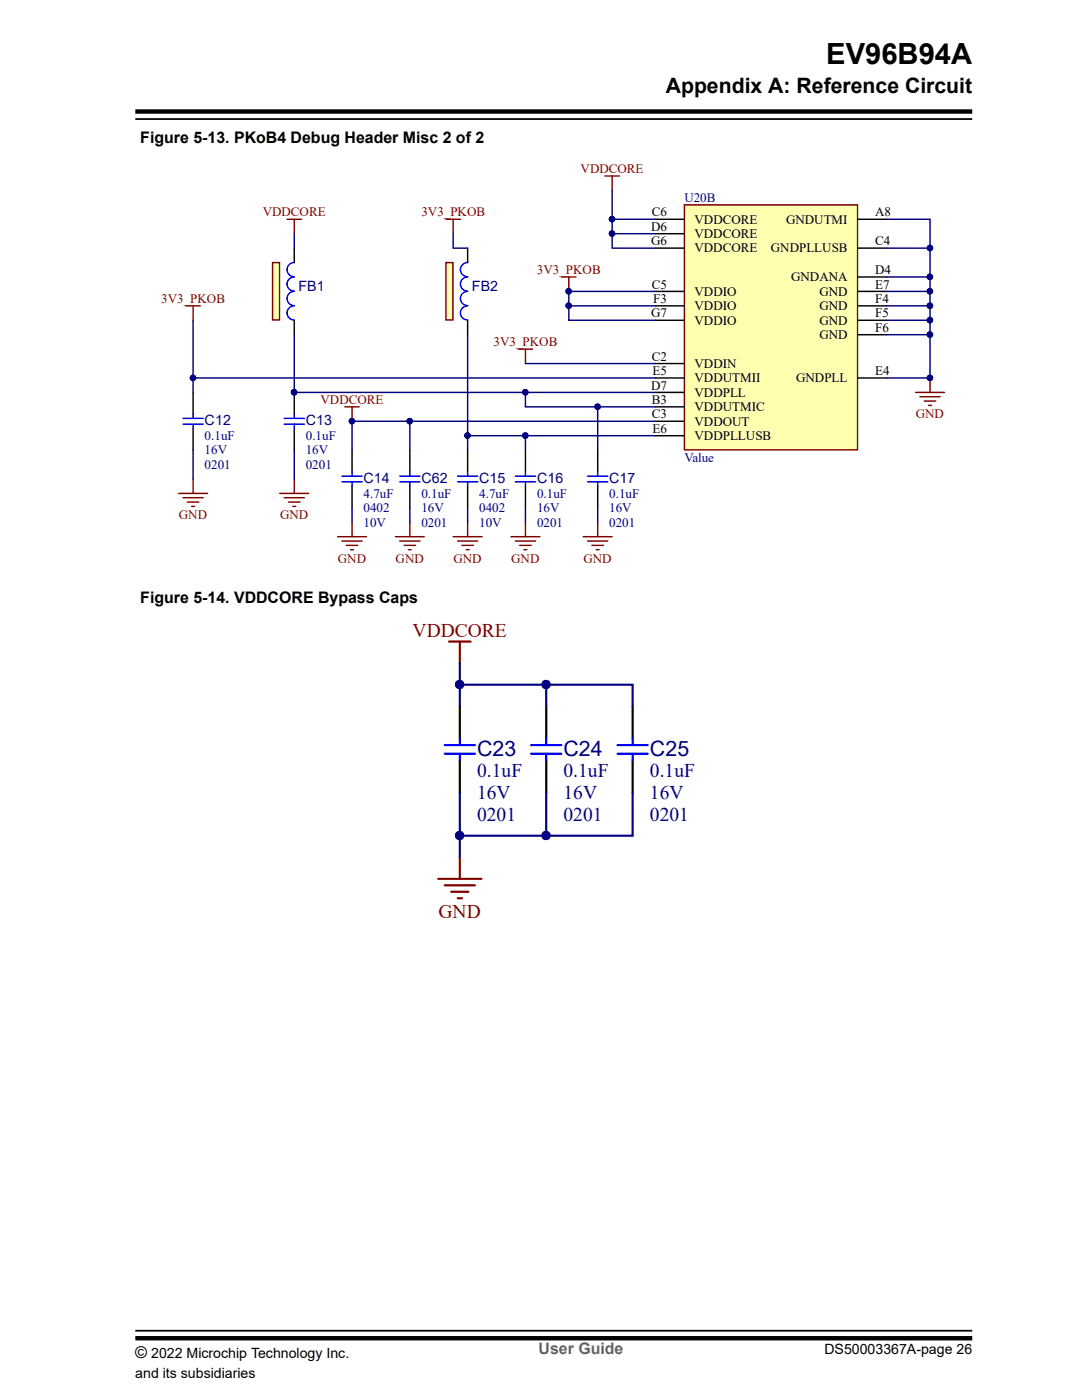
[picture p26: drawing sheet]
<svg xmlns="http://www.w3.org/2000/svg" width="216mm" height="279mm" viewBox="0 0 216 279" stroke-linecap="round" stroke-linejoin="round" font-family="sans-serif">
<defs><g id="words">
<text font-size="5.8" x="164.9" y="12.7">EV96B94A</text>
<text font-size="4.2" x="132.8" y="18.6">Appendix A: Reference Circuit</text>
<g font-size="4.2" fill="#000080">
<text x="95.2" y="150.8">C23</text>
<text x="112.4" y="150.8">C24</text>
<text x="129.7" y="150.8">C25</text>
</g>
<g font-size="3.9" fill="#800000">
<text x="82.3" y="127.2">VDDCORE</text>
<text x="87.5" y="183.1">GND</text>
</g>
<g font-size="3.9" fill="#000080">
<text x="95.2" y="155.2">0.1uF</text>
<text x="112.4" y="155.2">0.1uF</text>
<text x="129.7" y="155.2">0.1uF</text>
<text x="95.2" y="159.5">16V</text>
<text x="112.4" y="159.5">16V</text>
<text x="129.7" y="159.5">16V</text>
<text x="95.2" y="163.8">0201</text>
<text x="112.4" y="163.8">0201</text>
<text x="129.7" y="163.8">0201</text>
</g>
<g font-size="3.2">
<text x="28" y="28.5">Figure 5-13. PKoB4 Debug Header Misc 2 of 2</text>
<text x="28" y="120.3">Figure 5-14. VDDCORE Bypass Caps</text>
<text x="27" y="271">©</text>
</g>
<text font-size="3.2" fill="#656565" x="107.5" y="270.3">User Guide</text>
<g font-size="2.8" fill="#000080">
<text x="59.6" y="58.1">FB1</text>
<text x="94.2" y="58.1">FB2</text>
<text x="40.8" y="84.9">C12</text>
<text x="61" y="84.9">C13</text>
<text x="72.6" y="96.4">C14</text>
<text x="84.1" y="96.4">C62</text>
<text x="95.6" y="96.4">C15</text>
<text x="107.2" y="96.4">C16</text>
<text x="121.6" y="96.4">C17</text>
</g>
<g font-size="2.8">
<text x="27" y="275.1">and its subsidiaries</text>
<text x="30.2" y="271">2022 Microchip Technology Inc.</text>
<text x="164.5" y="270.2">DS50003367A-page 26</text>
</g>
<g font-size="2.6" fill="#800000">
<text x="115.8" y="34.5">VDDCORE</text>
<text x="52.4" y="43.2">VDDCORE</text>
<text x="84.1" y="43.2">3V3_PKOB</text>
<text x="107.2" y="54.7">3V3_PKOB</text>
<text x="32.2" y="60.5">3V3_PKOB</text>
<text x="98.5" y="69.1">3V3_PKOB</text>
<text x="64" y="80.6">VDDCORE</text>
<text x="182.7" y="83.5">GND</text>
<text x="35.7" y="103.7">GND</text>
<text x="55.9" y="103.7">GND</text>
<text x="67.4" y="112.3">GND</text>
<text x="78.9" y="112.3">GND</text>
<text x="90.5" y="112.3">GND</text>
<text x="102" y="112.3">GND</text>
<text x="116.4" y="112.3">GND</text>
</g>
<g font-size="2.6" fill="#000080">
<text x="136.6" y="40.3">U20B</text>
<text x="40.8" y="87.8">0.1uF</text>
<text x="61" y="87.8">0.1uF</text>
<text x="40.8" y="90.7">16V</text>
<text x="40.8" y="93.6">0201</text>
<text x="61" y="90.7">16V</text>
<text x="61" y="93.6">0201</text>
<text x="136.6" y="92.1">Value</text>
<text x="72.6" y="99.3">4.7uF</text>
<text x="84.1" y="99.3">0.1uF</text>
<text x="95.6" y="99.3">4.7uF</text>
<text x="107.2" y="99.3">0.1uF</text>
<text x="121.6" y="99.3">0.1uF</text>
<text x="72.6" y="102.2">0402</text>
<text x="72.6" y="105.1">10V</text>
<text x="84.1" y="102.2">16V</text>
<text x="84.1" y="105.1">0201</text>
<text x="95.6" y="102.2">0402</text>
<text x="95.6" y="105.1">10V</text>
<text x="107.2" y="102.2">16V</text>
<text x="107.2" y="105.1">0201</text>
<text x="121.6" y="102.2">16V</text>
<text x="121.6" y="105.1">0201</text>
</g>
<g font-size="2.6">
<text x="129.9" y="46.1">D6</text>
<text x="130.1" y="43.2">C6</text>
<text x="138.6" y="47.5">VDDCORE</text>
<text x="138.6" y="44.6">VDDCORE</text>
<text x="156.8" y="44.6">GNDUTMI</text>
<text x="174.6" y="43.2">A8</text>
<text x="129.9" y="48.9">G6</text>
<text x="138.6" y="50.4">VDDCORE</text>
<text x="153.8" y="50.4">GNDPLLUSB</text>
<text x="174.6" y="48.9">C4</text>
<text x="130.1" y="57.6">C5</text>
<text x="138.6" y="59">VDDIO</text>
<text x="157.8" y="56.1">GNDANA</text>
<text x="163.5" y="59">GND</text>
<text x="174.6" y="57.6">E7</text>
<text x="174.6" y="54.7">D4</text>
<text x="129.9" y="63.3">G7</text>
<text x="130.4" y="60.5">F3</text>
<text x="138.6" y="61.9">VDDIO</text>
<text x="138.6" y="64.8">VDDIO</text>
<text x="163.5" y="61.9">GND</text>
<text x="163.5" y="64.8">GND</text>
<text x="174.6" y="60.5">F4</text>
<text x="174.6" y="63.3">F5</text>
<text x="130.1" y="72">C2</text>
<text x="163.5" y="67.7">GND</text>
<text x="174.6" y="66.2">F6</text>
<text x="129.9" y="77.7">D7</text>
<text x="130.2" y="74.9">E5</text>
<text x="138.6" y="73.4">VDDIN</text>
<text x="138.6" y="76.3">VDDUTMII</text>
<text x="158.9" y="76.3">GNDPLL</text>
<text x="174.6" y="74.9">E4</text>
<text x="130.1" y="80.6">B3</text>
<text x="130.1" y="83.5">C3</text>
<text x="138.6" y="79.2">VDDPLL</text>
<text x="138.6" y="82.1">VDDUTMIC</text>
<text x="130.2" y="86.4">E6</text>
<text x="138.6" y="84.9">VDDOUT</text>
<text x="138.6" y="87.8">VDDPLLUSB</text>
</g>
</g></defs>
<path d="M120.7 35.1h2.9M122.1 35.1v2.9M57.3 43.8h2.9M58.7 43.8v2.8M35.6 98.5h5.8M36.5 99.3h4M38.5 95.6v2.9M37.4 100.2h2.3M38.2 101.1h.6" fill="none" stroke="#800000" stroke-width=".29"/>
<path d="M38.5 78.3v4.3M38.5 85.5v4.3" fill="none" stroke="#000" stroke-width=".29"/>
<path d="M58.7 52.4a1.41 1.41 0 0 0-1.4 1.4 1.41 1.41 0 0 0 1.4 1.4M58.7 55.3a1.41 1.41 0 0 0-1.4 1.4 1.41 1.41 0 0 0 1.4 1.4M58.7 58.2a1.41 1.41 0 0 0-1.4 1.4 1.41 1.41 0 0 0 1.4 1.4M58.7 61a1.41 1.41 0 0 0-1.4 1.4 1.41 1.41 0 0 0 1.4 1.5M36.5 83.5h4M36.5 84.6h4M38.5 82.6v.9M38.5 84.6v.9" fill="none" stroke="#00f" stroke-width=".29"/>
<path d="M54.4 52.4h1.4v11.5h-1.4z" fill="#ffffb0"/>
<path d="M54.4 52.4h1.4v11.5h-1.4z" fill="none" stroke="#800000" stroke-width=".29"/>
<path d="M58.7 49.5v2.9M58.7 63.9v2.9M58.7 78.3v4.3" fill="none" stroke="#000" stroke-width=".29"/>
<circle cx="58.7" cy="78.3" r=".55" fill="#000080"/>
<circle cx="58.7" cy="78.3" r=".55" fill="none" stroke="#000080" stroke-width=".2"/>
<path d="M58.7 85.5v4.3" fill="none" stroke="#000" stroke-width=".29"/>
<path d="M56.7 83.5h4M56.7 84.6h4M58.7 82.6v.9M58.7 84.6v.9" fill="none" stroke="#00f" stroke-width=".29"/>
<circle cx="58.7" cy="78.3" r=".55" fill="#000080"/>
<circle cx="58.7" cy="78.3" r=".55" fill="none" stroke="#000080" stroke-width=".2"/>
<path d="M55.8 98.5h5.8M56.7 99.3h4M58.7 95.6v2.9M68.8 81.2h2.9M70.2 81.2v2.9M57.6 100.2h2.3M58.4 101.1h.6M67.4 107.1h5.7M68.2 108h4.1M69.1 108.8h2.3M70 109.7h.5M70.2 104.2v2.9" fill="none" stroke="#800000" stroke-width=".29"/>
<path d="M70.2 89.8v4.4M70.2 97v4.3" fill="none" stroke="#000" stroke-width=".29"/>
<path d="M68.2 95h4.1M68.2 96.2h4.1M70.2 94.2v.8M70.2 96.2v.8" fill="none" stroke="#00f" stroke-width=".29"/>
<circle cx="70.2" cy="84" r=".55" fill="#000080"/>
<circle cx="70.2" cy="84" r=".55" fill="none" stroke="#000080" stroke-width=".2"/>
<path d="M89 43.8h2.9M90.4 43.8v2.8M182.7 78.3h5.8M183.6 79.2h4M185.6 75.4v2.9M184.4 80h2.3M185.3 80.9h.6" fill="none" stroke="#800000" stroke-width=".29"/>
<circle cx="185.5" cy="75.4" r=".55" fill="#000080"/>
<circle cx="185.5" cy="75.4" r=".55" fill="none" stroke="#000080" stroke-width=".2"/>
<g fill="none" stroke="#800000" stroke-width=".29">
<path d="M90.4 107.1h5.8M91.3 108h4M92.2 108.8h2.3M93 109.7h.6M93.3 104.2v2.9M102 107.1h5.7M102.8 108h4.1M103.7 108.8h2.3M104.6 109.7h.5M104.8 104.2v2.9M116.4 107.1h5.7M117.2 108h4.1"/>
<path d="M118.1 108.8h2.3M119 109.7h.6M119.3 104.2v2.9"/>
</g>
<path d="M119.3 89.8v4.4M119.3 97v4.3" fill="none" stroke="#000" stroke-width=".29"/>
<path d="M93.3 52.4a1.41 1.41 0 0 0-1.4 1.4 1.41 1.41 0 0 0 1.4 1.4M93.3 55.3a1.41 1.41 0 0 0-1.4 1.4 1.41 1.41 0 0 0 1.4 1.4M93.3 58.2a1.41 1.41 0 0 0-1.4 1.4 1.41 1.41 0 0 0 1.4 1.4M93.3 61a1.41 1.41 0 0 0-1.4 1.4 1.41 1.41 0 0 0 1.4 1.5M117.2 95h4.1M117.2 96.2h4.1M119.3 94.2v.8M119.3 96.2v.8" fill="none" stroke="#00f" stroke-width=".29"/>
<path d="M89 52.4h1.4v11.5h-1.4z" fill="#ffffb0"/>
<path d="M89 52.4h1.4v11.5h-1.4zM112.1 55.3h2.8M113.5 55.3v2.9M37.1 61h2.9M38.5 61v2.9M103.4 69.7h2.9M104.8 69.7v2.9" fill="none" stroke="#800000" stroke-width=".29"/>
<path d="M93.3 49.5v2.9M93.3 63.9v2.9M93.3 89.8v4.4M93.3 97v4.3M104.8 89.8v4.4M104.8 97v4.3" fill="none" stroke="#000" stroke-width=".29"/>
<path d="M91.3 95h4M91.3 96.2h4M93.3 94.2v.8M93.3 96.2v.8M102.8 95h4.1M102.8 96.2h4.1M104.8 94.2v.8M104.8 96.2v.8" fill="none" stroke="#00f" stroke-width=".29"/>
<circle cx="113.5" cy="58.1" r=".55" fill="#000080"/>
<circle cx="113.5" cy="58.1" r=".55" fill="none" stroke="#000080" stroke-width=".2"/>
<path d="M81.8 89.8v4.4M81.8 97v4.3" fill="none" stroke="#000" stroke-width=".29"/>
<path d="M79.8 95h4M79.8 96.2h4M81.8 94.2v.8M81.8 96.2v.8" fill="none" stroke="#00f" stroke-width=".29"/>
<path d="M78.9 107.1h5.8M79.8 108h4M80.6 108.8h2.3M81.5 109.7h.6M81.8 104.2v2.9" fill="none" stroke="#800000" stroke-width=".29"/>
<path d="M136.6 40.9h34.5v48.9h-34.5z" fill="#ffffb0"/>
<path d="M136.6 40.9h34.5v48.9h-34.5z" fill="none" stroke="#800000" stroke-width=".29"/>
<g fill="none" stroke="#000" stroke-width=".29">
<path d="M130.8 58.2h5.8M130.8 49.5h5.8M130.8 46.6h5.8M130.8 43.8h5.8M171.2 58.2h5.7M171.2 55.3h5.7M171.2 49.5h5.7M171.2 43.8h5.7M130.8 75.4h5.8M130.8 63.9h5.8M130.8 61h5.8M130.8 72.6h5.8"/>
<path d="M130.8 78.3h5.8M171.2 75.4h5.7M171.2 63.9h5.7M171.2 61h5.7M171.2 66.8h5.7M130.8 84.1h5.8M130.8 87h5.8M130.8 81.2h5.8"/>
</g>
<path d="M38.5 75.4h92.3" fill="none" stroke="#000080" stroke-width=".29"/>
<circle cx="38.5" cy="75.4" r=".55" fill="#000080"/>
<circle cx="38.5" cy="75.4" r=".55" fill="none" stroke="#000080" stroke-width=".2"/>
<path d="M58.7 66.8v11.5h72.1" fill="none" stroke="#000080" stroke-width=".29"/>
<circle cx="58.7" cy="78.3" r=".55" fill="#000080"/>
<circle cx="58.7" cy="78.3" r=".55" fill="none" stroke="#000080" stroke-width=".2"/>
<circle cx="104.8" cy="78.3" r=".55" fill="#000080"/>
<circle cx="104.8" cy="78.3" r=".55" fill="none" stroke="#000080" stroke-width=".2"/>
<path d="M130.8 84.1h-60.6v5.7" fill="none" stroke="#000080" stroke-width=".29"/>
<circle cx="81.8" cy="84" r=".55" fill="#000080"/>
<circle cx="81.8" cy="84" r=".55" fill="none" stroke="#000080" stroke-width=".2"/>
<circle cx="70.2" cy="84" r=".55" fill="#000080"/>
<circle cx="70.2" cy="84" r=".55" fill="none" stroke="#000080" stroke-width=".2"/>
<path d="M90.4 46.6v2.9h2.9M130.8 87h-37.5v2.8" fill="none" stroke="#000080" stroke-width=".29"/>
<circle cx="93.3" cy="86.9" r=".55" fill="#000080"/>
<circle cx="93.3" cy="86.9" r=".55" fill="none" stroke="#000080" stroke-width=".2"/>
<circle cx="104.8" cy="86.9" r=".55" fill="#000080"/>
<circle cx="104.8" cy="86.9" r=".55" fill="none" stroke="#000080" stroke-width=".2"/>
<path d="M104.8 78.3v2.9h26" fill="none" stroke="#000080" stroke-width=".29"/>
<circle cx="104.8" cy="78.3" r=".55" fill="#000080"/>
<circle cx="104.8" cy="78.3" r=".55" fill="none" stroke="#000080" stroke-width=".2"/>
<circle cx="119.2" cy="81.2" r=".55" fill="#000080"/>
<circle cx="119.2" cy="81.2" r=".55" fill="none" stroke="#000080" stroke-width=".2"/>
<path d="M104.8 72.6h26M113.5 61v2.9h17.3" fill="none" stroke="#000080" stroke-width=".29"/>
<circle cx="113.5" cy="61" r=".55" fill="#000080"/>
<circle cx="113.5" cy="61" r=".55" fill="none" stroke="#000080" stroke-width=".2"/>
<path d="M130.8 58.2h-17.3v2.8h17.3" fill="none" stroke="#000080" stroke-width=".29"/>
<circle cx="113.5" cy="61" r=".55" fill="#000080"/>
<circle cx="113.5" cy="61" r=".55" fill="none" stroke="#000080" stroke-width=".2"/>
<circle cx="113.5" cy="58.1" r=".55" fill="#000080"/>
<circle cx="113.5" cy="58.1" r=".55" fill="none" stroke="#000080" stroke-width=".2"/>
<path d="M122.1 46.6v2.9h8.7" fill="none" stroke="#000080" stroke-width=".29"/>
<circle cx="122.1" cy="46.6" r=".55" fill="#000080"/>
<circle cx="122.1" cy="46.6" r=".55" fill="none" stroke="#000080" stroke-width=".2"/>
<path d="M122.1 43.8v2.8h8.7" fill="none" stroke="#000080" stroke-width=".29"/>
<circle cx="122.1" cy="46.6" r=".55" fill="#000080"/>
<circle cx="122.1" cy="46.6" r=".55" fill="none" stroke="#000080" stroke-width=".2"/>
<circle cx="122.1" cy="43.7" r=".55" fill="#000080"/>
<circle cx="122.1" cy="43.7" r=".55" fill="none" stroke="#000080" stroke-width=".2"/>
<path d="M122.1 38v5.8h8.7" fill="none" stroke="#000080" stroke-width=".29"/>
<circle cx="122.1" cy="43.7" r=".55" fill="#000080"/>
<circle cx="122.1" cy="43.7" r=".55" fill="none" stroke="#000080" stroke-width=".2"/>
<path d="M176.9 43.8h8.7v31.6h-8.7" fill="none" stroke="#000080" stroke-width=".29"/>
<circle cx="185.5" cy="75.4" r=".55" fill="#000080"/>
<circle cx="185.5" cy="75.4" r=".55" fill="none" stroke="#000080" stroke-width=".2"/>
<circle cx="185.5" cy="66.8" r=".55" fill="#000080"/>
<circle cx="185.5" cy="66.8" r=".55" fill="none" stroke="#000080" stroke-width=".2"/>
<circle cx="185.5" cy="63.9" r=".55" fill="#000080"/>
<circle cx="185.5" cy="63.9" r=".55" fill="none" stroke="#000080" stroke-width=".2"/>
<circle cx="185.5" cy="61" r=".55" fill="#000080"/>
<circle cx="185.5" cy="61" r=".55" fill="none" stroke="#000080" stroke-width=".2"/>
<circle cx="185.5" cy="58.1" r=".55" fill="#000080"/>
<circle cx="185.5" cy="58.1" r=".55" fill="none" stroke="#000080" stroke-width=".2"/>
<circle cx="185.5" cy="55.3" r=".55" fill="#000080"/>
<circle cx="185.5" cy="55.3" r=".55" fill="none" stroke="#000080" stroke-width=".2"/>
<circle cx="185.5" cy="49.5" r=".55" fill="#000080"/>
<circle cx="185.5" cy="49.5" r=".55" fill="none" stroke="#000080" stroke-width=".2"/>
<path d="M176.9 66.8h8.7" fill="none" stroke="#000080" stroke-width=".29"/>
<circle cx="185.5" cy="66.8" r=".55" fill="#000080"/>
<circle cx="185.5" cy="66.8" r=".55" fill="none" stroke="#000080" stroke-width=".2"/>
<path d="M176.9 63.9h8.7" fill="none" stroke="#000080" stroke-width=".29"/>
<circle cx="185.5" cy="63.9" r=".55" fill="#000080"/>
<circle cx="185.5" cy="63.9" r=".55" fill="none" stroke="#000080" stroke-width=".2"/>
<path d="M176.9 61h8.7" fill="none" stroke="#000080" stroke-width=".29"/>
<circle cx="185.5" cy="61" r=".55" fill="#000080"/>
<circle cx="185.5" cy="61" r=".55" fill="none" stroke="#000080" stroke-width=".2"/>
<path d="M176.9 58.2h8.7" fill="none" stroke="#000080" stroke-width=".29"/>
<circle cx="185.5" cy="58.1" r=".55" fill="#000080"/>
<circle cx="185.5" cy="58.1" r=".55" fill="none" stroke="#000080" stroke-width=".2"/>
<path d="M176.9 55.3h8.7" fill="none" stroke="#000080" stroke-width=".29"/>
<circle cx="185.5" cy="55.3" r=".55" fill="#000080"/>
<circle cx="185.5" cy="55.3" r=".55" fill="none" stroke="#000080" stroke-width=".2"/>
<path d="M176.9 49.5h8.7" fill="none" stroke="#000080" stroke-width=".29"/>
<circle cx="185.5" cy="49.5" r=".55" fill="#000080"/>
<circle cx="185.5" cy="49.5" r=".55" fill="none" stroke="#000080" stroke-width=".2"/>
<path d="M38.5 63.9v14.4M38.5 89.8v5.8" fill="none" stroke="#000080" stroke-width=".29"/>
<circle cx="38.5" cy="75.4" r=".55" fill="#000080"/>
<circle cx="38.5" cy="75.4" r=".55" fill="none" stroke="#000080" stroke-width=".2"/>
<path d="M58.7 46.6v2.9M58.7 89.8v5.8M81.8 84.1v5.7M70.2 101.3v2.9M81.8 101.3v2.9" fill="none" stroke="#000080" stroke-width=".29"/>
<circle cx="81.8" cy="84" r=".55" fill="#000080"/>
<circle cx="81.8" cy="84" r=".55" fill="none" stroke="#000080" stroke-width=".2"/>
<path d="M93.3 66.8v20.2M93.3 101.3v2.9" fill="none" stroke="#000080" stroke-width=".29"/>
<circle cx="93.3" cy="86.9" r=".55" fill="#000080"/>
<circle cx="93.3" cy="86.9" r=".55" fill="none" stroke="#000080" stroke-width=".2"/>
<path d="M104.8 87v2.8M104.8 101.3v2.9" fill="none" stroke="#000080" stroke-width=".29"/>
<circle cx="104.8" cy="86.9" r=".55" fill="#000080"/>
<circle cx="104.8" cy="86.9" r=".55" fill="none" stroke="#000080" stroke-width=".2"/>
<path d="M119.3 81.2v8.6M119.3 101.3v2.9" fill="none" stroke="#000080" stroke-width=".29"/>
<circle cx="119.2" cy="81.2" r=".55" fill="#000080"/>
<circle cx="119.2" cy="81.2" r=".55" fill="none" stroke="#000080" stroke-width=".2"/>
<path d="M89.6 128h4.3M91.8 128v4.3M87.4 175.4h8.7M88.7 176.7h6.1M90 178h3.5M91.3 179.3h.9M91.8 171.1v4.3" fill="none" stroke="#800000" stroke-width=".43"/>
<path d="M91.8 141v6.4M91.8 151.7v6.5M109 141v6.4M109 151.7v6.5M126.2 141v6.4M126.2 151.7v6.5" fill="none" stroke="#000" stroke-width=".43"/>
<path d="M88.7 148.7h6.1M88.7 150.4h6.1M91.8 147.4v1.3M91.8 150.4v1.3M106 148.7h6M106 150.4h6M109 147.4v1.3M109 150.4v1.3M123.2 148.7h6.1M123.2 150.4h6.1M126.2 147.4v1.3M126.2 150.4v1.3" fill="none" stroke="#00f" stroke-width=".43"/>
<path d="M91.8 158.2v8.6h34.4v-8.6" fill="none" stroke="#000080" stroke-width=".43"/>
<circle cx="109" cy="166.7" r=".82" fill="#000080"/>
<circle cx="109" cy="166.7" r=".82" fill="none" stroke="#000080" stroke-width=".2"/>
<circle cx="91.7" cy="166.7" r=".82" fill="#000080"/>
<circle cx="91.7" cy="166.7" r=".82" fill="none" stroke="#000080" stroke-width=".2"/>
<path d="M91.8 141v-4.4h34.4v4.4" fill="none" stroke="#000080" stroke-width=".43"/>
<circle cx="91.7" cy="136.6" r=".82" fill="#000080"/>
<circle cx="91.7" cy="136.6" r=".82" fill="none" stroke="#000080" stroke-width=".2"/>
<circle cx="109" cy="136.6" r=".82" fill="#000080"/>
<circle cx="109" cy="136.6" r=".82" fill="none" stroke="#000080" stroke-width=".2"/>
<path d="M91.8 166.8v4.3" fill="none" stroke="#000080" stroke-width=".43"/>
<circle cx="91.7" cy="166.7" r=".82" fill="#000080"/>
<circle cx="91.7" cy="166.7" r=".82" fill="none" stroke="#000080" stroke-width=".2"/>
<path d="M91.8 132.3v4.3" fill="none" stroke="#000080" stroke-width=".43"/>
<circle cx="91.7" cy="136.6" r=".82" fill="#000080"/>
<circle cx="91.7" cy="136.6" r=".82" fill="none" stroke="#000080" stroke-width=".2"/>
<path d="M109 158.2v8.6" fill="none" stroke="#000080" stroke-width=".43"/>
<circle cx="109" cy="166.7" r=".82" fill="#000080"/>
<circle cx="109" cy="166.7" r=".82" fill="none" stroke="#000080" stroke-width=".2"/>
<path d="M109 136.6v4.4" fill="none" stroke="#000080" stroke-width=".43"/>
<circle cx="109" cy="136.6" r=".82" fill="#000080"/>
<circle cx="109" cy="136.6" r=".82" fill="none" stroke="#000080" stroke-width=".2"/>
<path d="M27 22.3h167M27 267.1h167" fill="none" stroke="#000" stroke-width=".88"/>
<path d="M27 23.8h167M27 265.6h167" fill="none" stroke="#000" stroke-width=".35"/>
<use href="#words"/>
</svg>
